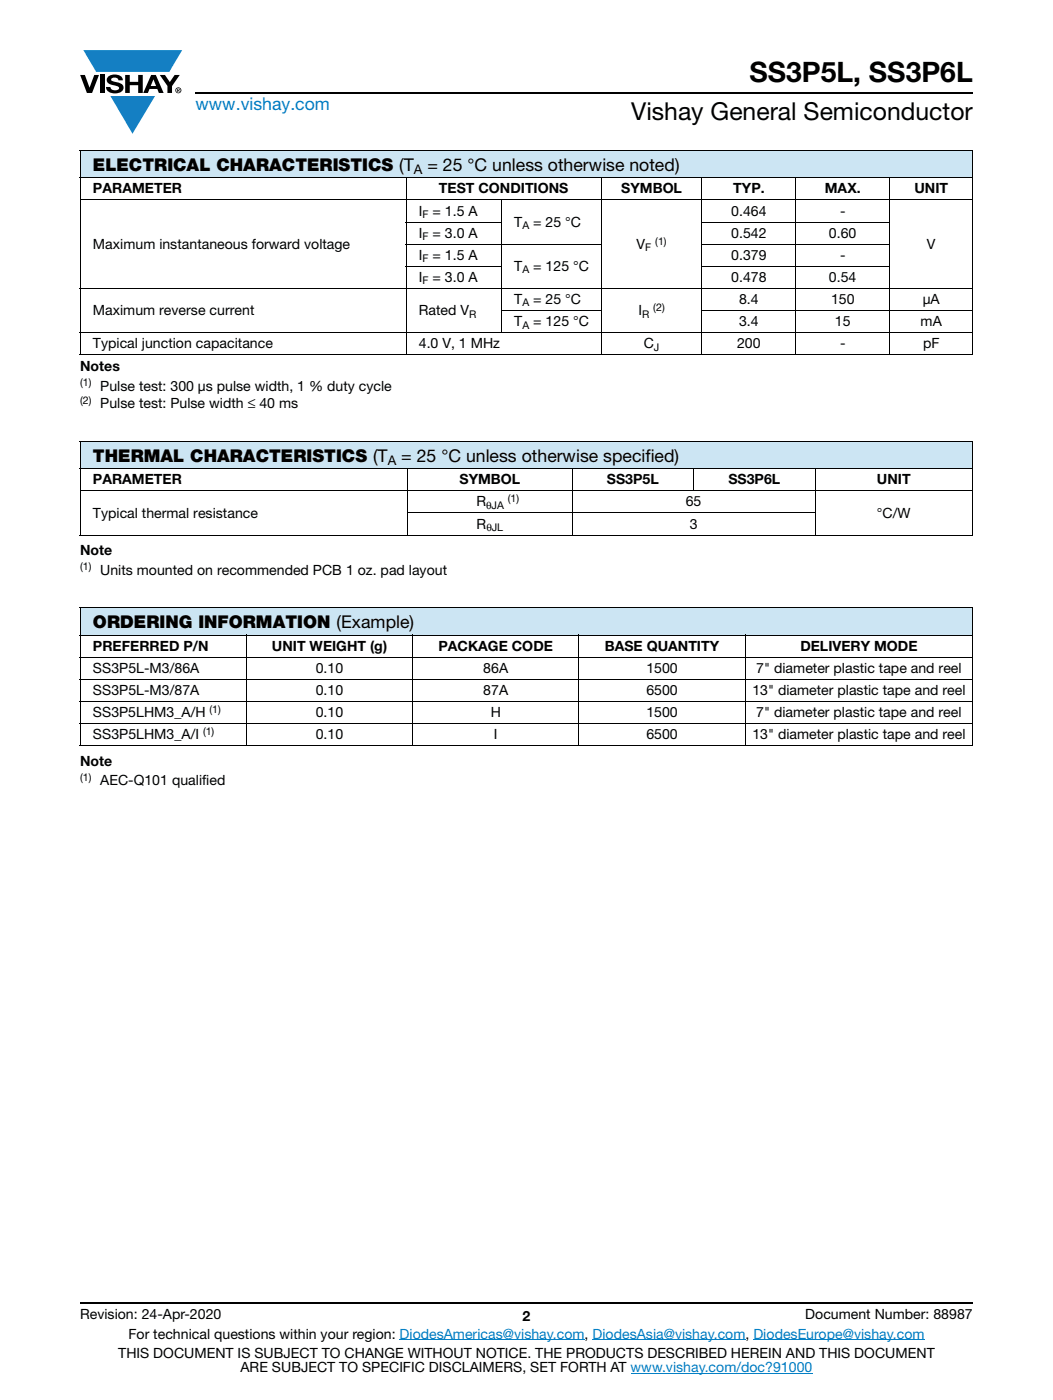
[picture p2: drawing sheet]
<svg xmlns="http://www.w3.org/2000/svg" width="210mm" height="279mm" viewBox="0 0 210 279" stroke-linecap="round" stroke-linejoin="round" font-family="sans-serif">
<defs><g id="words">
<text font-size="5.6" x="149.4" y="16.4">SS3P5L, SS3P6L</text>
<text font-size="4.9" x="125.9" y="23.9">Vishay General Semiconductor</text>
<text font-size="3.5" fill="#007ec4" x="39" y="22">www.vishay.com</text>
<g font-size="3.5">
<text x="18.5" y="34.1">ELECTRICAL CHARACTERISTICS (T</text>
<text x="85.2" y="34.1">= 25 °C unless otherwise noted)</text>
<text x="18.5" y="92.2">THERMAL CHARACTERISTICS (T</text>
<text x="80" y="92.2">= 25 °C unless otherwise specified)</text>
<text x="18.5" y="125.4">ORDERING INFORMATION (Example)</text>
</g>
<g font-size="2.8">
<text x="18.5" y="38.6">PARAMETER</text>
<text x="87.5" y="38.6">TEST CONDITIONS</text>
<text x="123.9" y="38.6">SYMBOL</text>
<text x="146.2" y="38.6">TYP.</text>
<text x="164.5" y="38.6">MAX.</text>
<text x="182.3" y="38.6">UNIT</text>
<text x="83.5" y="43">I</text>
<text x="83.5" y="47.4">I</text>
<text x="86.3" y="43">= 1.5 A</text>
<text x="86.3" y="47.4">= 3.0 A</text>
<text x="102.6" y="45.2">T</text>
<text x="106.3" y="45.2">= 25 °C</text>
<text x="145.8" y="47.4">0.542</text>
<text x="145.8" y="43">0.464</text>
<text x="165.3" y="47.4">0.60</text>
<text x="167.5" y="43">-</text>
<text x="18.5" y="49.6">Maximum instantaneous forward voltage</text>
<text x="83.5" y="51.8">I</text>
<text x="86.3" y="51.8">= 1.5 A</text>
<text x="126.9" y="49.6">V</text>
<text x="145.8" y="51.8">0.379</text>
<text x="167.5" y="51.8">-</text>
<text x="184.8" y="49.6">V</text>
<text x="83.5" y="56.2">I</text>
<text x="86.3" y="56.2">= 3.0 A</text>
<text x="102.6" y="54">T</text>
<text x="106.3" y="54">= 125 °C</text>
<text x="145.8" y="56.2">0.478</text>
<text x="165.3" y="56.2">0.54</text>
<text x="18.5" y="62.9">Maximum reverse current</text>
<text x="83.5" y="62.9">Rated V</text>
<text x="102.6" y="65.1">T</text>
<text x="102.6" y="60.6">T</text>
<text x="106.3" y="60.6">= 25 °C</text>
<text x="106.3" y="65.1">= 125 °C</text>
<text x="127.3" y="62.9">I</text>
<text x="147.4" y="65.1">3.4</text>
<text x="147.4" y="60.6">8.4</text>
<text x="165.7" y="60.6">150</text>
<text x="166.5" y="65.1">15</text>
<text x="183.6" y="65.1">mA</text>
<text x="184" y="60.6">μA</text>
<text x="18.5" y="69.5">Typical junction capacitance</text>
<text x="83.5" y="69.5">4.0 V, 1 MHz</text>
<text x="128.4" y="69.5">C</text>
<text x="147" y="69.5">200</text>
<text x="167.5" y="69.5">-</text>
<text x="184.1" y="69.5">pF</text>
<text x="16" y="74.1">Notes</text>
<text x="20" y="77.9">Pulse test: 300 μs pulse width, 1 % duty cycle</text>
<text x="20" y="81.5">Pulse test: Pulse width ≤ 40 ms</text>
<text x="18.5" y="96.7">PARAMETER</text>
<text x="91.6" y="96.7">SYMBOL</text>
<text x="95" y="101.1">R</text>
<text x="121" y="96.7">SS3P5L</text>
<text x="136.8" y="101.1">65</text>
<text x="145.3" y="96.7">SS3P6L</text>
<text x="174.9" y="96.7">UNIT</text>
<text x="18.5" y="103.3">Typical thermal resistance</text>
<text x="95" y="105.5">R</text>
<text x="137.5" y="105.5">3</text>
<text x="174.9" y="103.3">°C/W</text>
<text x="16" y="110.8">Note</text>
<text x="20" y="114.7">Units mounted on recommended PCB 1 oz. pad layout</text>
<text x="18.5" y="129.9">PREFERRED P/N</text>
<text x="54.2" y="129.9">UNIT WEIGHT (g)</text>
<text x="87.4" y="129.9">PACKAGE CODE</text>
<text x="120.6" y="129.9">BASE QUANTITY</text>
<text x="159.6" y="129.9">DELIVERY MODE</text>
<text x="18.5" y="134.3">SS3P5L-M3/86A</text>
<text x="63" y="134.3">0.10</text>
<text x="96.4" y="134.3">86A</text>
<text x="128.9" y="134.3">1500</text>
<text x="150.8" y="134.3">7&quot; diameter plastic tape and reel</text>
<text x="18.5" y="138.7">SS3P5L-M3/87A</text>
<text x="18.5" y="143.1">SS3P5LHM3_A/H</text>
<text x="63" y="138.7">0.10</text>
<text x="63" y="143.1">0.10</text>
<text x="96.4" y="138.7">87A</text>
<text x="97.9" y="143.1">H</text>
<text x="128.9" y="143.1">1500</text>
<text x="128.9" y="138.7">6500</text>
<text x="150" y="138.7">13&quot; diameter plastic tape and reel</text>
<text x="150.8" y="143.1">7&quot; diameter plastic tape and reel</text>
<text x="18.5" y="147.5">SS3P5LHM3_A/I</text>
<text x="63" y="147.5">0.10</text>
<text x="98.5" y="147.5">I</text>
<text x="128.9" y="147.5">6500</text>
<text x="150" y="147.5">13&quot; diameter plastic tape and reel</text>
<text x="16" y="152.8">Note</text>
<text x="20" y="156.7">AEC-Q101 qualified</text>
<text x="16" y="263.3">Revision: 24-Apr-2020</text>
<text x="104.2" y="263.6">2</text>
<text x="160.6" y="263.3">Document Number: 88987</text>
<text x="25.6" y="267.1">For technical questions within your region: DiodesAmericas@vishay.com, DiodesAsia@vishay.com, DiodesEurope@vishay.com</text>
<text x="23.6" y="271">THIS DOCUMENT IS SUBJECT TO CHANGE WITHOUT NOTICE. THE PRODUCTS DESCRIBED HEREIN AND THIS DOCUMENT</text>
<text x="48" y="273.8">ARE SUBJECT TO SPECIFIC DISCLAIMERS, SET FORTH AT www.vishay.com/doc?91000</text>
</g>
<g font-size="2.6">
<text x="82.5" y="34.7">A</text>
<text x="77.3" y="92.8">A</text>
</g>
<g font-size="2.1">
<text x="84.2" y="43.5">F</text>
<text x="84.2" y="47.9">F</text>
<text x="104.2" y="45.7">A</text>
<text x="84.2" y="52.4">F</text>
<text x="128.7" y="50.2">F</text>
<text x="130.7" y="48.8">(1)</text>
<text x="84.2" y="56.8">F</text>
<text x="104.2" y="54.6">A</text>
<text x="93.6" y="63.4">R</text>
<text x="104.2" y="61.2">A</text>
<text x="104.2" y="65.6">A</text>
<text x="128.1" y="63.4">R</text>
<text x="130.3" y="62">(2)</text>
<text x="130.4" y="70">J</text>
<text x="16" y="77.1">(1)</text>
<text x="16" y="80.6">(2)</text>
<text x="96.9" y="101.6">θJA</text>
<text x="101.3" y="100.2">(1)</text>
<text x="97" y="106">θJL</text>
<text x="16" y="113.8">(1)</text>
<text x="41.8" y="142.2">(1)</text>
<text x="40.5" y="146.7">(1)</text>
<text x="16" y="155.8">(1)</text>
</g>
</g></defs>
<g fill="#147fc3">
<path d="M16.6 10h19.7l-2.5 4.3h-1.2h-13.4z"/>
<path d="M22 19.2h8.9l-4.5 7.5z"/>
</g>
<g fill="#000">
<path d="M16 15h.9l1 2.5 .9-2.5h.9l-1.3 3.6h-1.1zM19.9 15h.9v3.6h-.9zM21.6 15.3a2.1 2.1 0 0 1 2.8 .3l.1 .4h-.9a.79 .79 0 0 0-.7-.5 .79 .79 0 0 0-.7 .4l.2 .3 1 .2a1.08 1.08 0 0 1 1.2 1 1.08 1.08 0 0 1-1.1 1.2 1.73 1.73 0 0 1-2.4-1.2h.9a.96 .96 0 0 0 .8 .6 .96 .96 0 0 0 1-.4 1.31 1.31 0 0 0-1.3-.6 1.03 1.03 0 0 1-1-.6 1.03 1.03 0 0 1 .1-1.1zM25 15h.9v1.3h1.7v-1.3h.9v3.6h-.9v-1.6h-1.7v1.6h-.9zM31.9 15h1l1 1.4 .9-1.4h1l-1.5 2.2v1.4h-.9v-1.4z"/>
<path d="M30.6 15.8l.5 1.4h-1zM30.1 15l-1.5 3.6h.9l.3-.8h1.6l.3 .8h.9l-1.5-3.6z"/>
<path d="M35.5 17.8h.2v.2h-.2zM35.3 17.7v.7h.2v-.3l.3 .3-.1-.3 .1-.2v-.2z"/>
<path d="M35.1 18a.46 .46 0 0 1 .9 0 .46 .46 0 0 1-.9 0zM35 18a.6 .6 0 0 0 1.2 0 .6 .6 0 0 0-1.2 0z"/>
</g>
<path d="M39 18.6h155M16 260h178" fill="none" stroke="#000" stroke-width=".36"/>
<path d="M79.7 267.4h36.9M118.2 267.4h30.5M125.8 274h36.2M150.2 267.4h34.2" fill="none" stroke="#007ec4" stroke-width=".2"/>
<g fill="#cce5f3">
<path d="M16 30h178v5.5h-178z"/>
<path d="M16 88.1h177.9v5.5h-177.9z"/>
</g>
<g fill="#fff">
<path d="M16 93.6h65.3v4.4h-65.3z"/>
<path d="M81.3 93.6h32.8v4.4h-32.8z"/>
<path d="M162.6 93.6h31.3v4.4h-31.3z"/>
</g>
<g fill="none" stroke="#000" stroke-width=".2">
<path d="M15.9 30h178.2M15.9 35.5h178.2M15.9 39.9h178.2M16 30.1v9.7M16 40v30.7M81 35.4v35.5M100 39.8v26.6M119.9 35.4v35.5M140 35.4v35.5M158.7 35.4v35.5M177.4 35.4v35.5M194 30.1v9.7"/>
<path d="M194 40v30.7M15.9 57.5h178.2M80.9 44.3h19.2M80.9 48.7h39.1M80.9 53.1h19.2M139.9 44.3h37.6M139.9 48.7h37.6M139.9 53.1h37.6M15.9 66.4h178.2M15.9 70.8h178.2M99.9 62h20.1M139.9 62h54.2"/>
<path d="M15.9 88.1h178.1M15.9 93.6h98.1M15.9 98h178.1M16 88.1v18.6M81.3 93.5v13.4M114.1 93.5v13.4M114.2 93.6h48.3M138.3 93.5v4.6M162.6 93.5v13.4M162.6 93.6h31.4M193.9 88.1v18.6M15.9 106.8h178.1"/>
<path d="M81.2 102.4h81.4"/>
</g>
<path d="M16 121.2h178v5.6h-178z" fill="#cce5f3"/>
<g fill="#fff">
<path d="M16 126.8h33.1v4.4h-33.1z"/>
<path d="M49.1 126.8h33.2v4.4h-33.2z"/>
<path d="M82.3 126.8h33.1v4.4h-33.1z"/>
<path d="M115.4 126.8h33.2v4.4h-33.2z"/>
<path d="M148.6 126.8h45.4v4.4h-45.4z"/>
</g>
<g fill="none" stroke="#000" stroke-width=".2">
<path d="M15.9 121.2h178.2M15.9 126.8h178.2M15.9 131.2h178.2M15.9 135.6h178.2M15.9 140h178.2M16 121.3v27.4M49.1 126.7v22.2M82.3 126.7v22.2M115.4 126.7v22.2M148.6 126.7v22.2M194 121.3v27.4M15.9 144.4h178.2"/>
<path d="M15.9 148.8h178.2"/>
</g>
<use href="#words"/>
</svg>
